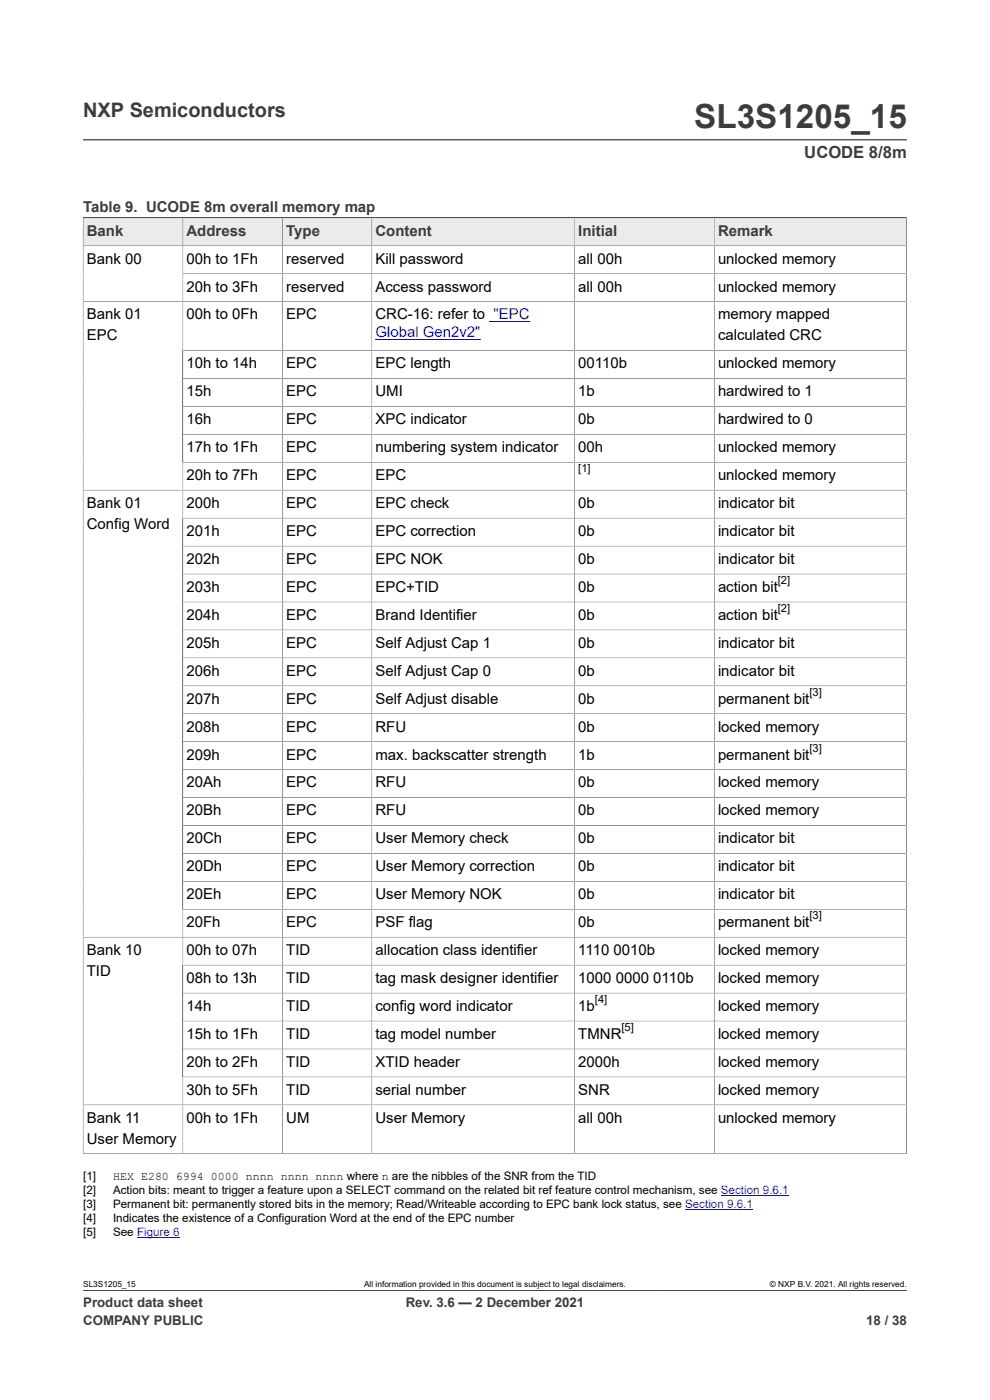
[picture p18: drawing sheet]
<svg xmlns="http://www.w3.org/2000/svg" width="210mm" height="297mm" viewBox="0 0 210 297" stroke-linecap="round" stroke-linejoin="round" font-family="sans-serif">
<defs><g id="words">
<text font-size="7.1" fill="#3c3c3c" x="147.3" y="27.2">SL3S1205_15</text>
<text font-size="4.2" fill="#3c3c3c" x="17.6" y="24.8">NXP Semiconductors</text>
<text font-size="3.5" fill="#3c3c3c" x="170.6" y="33.5">UCODE 8/8m</text>
<g font-size="3.2" fill="#3c3c3c">
<text x="17.6" y="45.1">Table 9. UCODE 8m overall memory map</text>
<text x="18.4" y="50">Bank</text>
<text x="39.6" y="50">Address</text>
<text x="60.7" y="50">Type</text>
<text x="79.6" y="50">Content</text>
<text x="122.7" y="50">Initial</text>
<text x="152.3" y="50">Remark</text>
</g>
<g font-size="3.2">
<text x="18.4" y="55.9">Bank 00</text>
<text x="39.6" y="55.9">00h to 1Fh</text>
<text x="60.7" y="55.9">reserved</text>
<text x="79.6" y="55.9">Kill password</text>
<text x="122.7" y="55.9">all 00h</text>
<text x="152.3" y="55.9">unlocked memory</text>
<text x="39.6" y="61.9">20h to 3Fh</text>
<text x="60.7" y="61.9">reserved</text>
<text x="79.6" y="61.9">Access password</text>
<text x="122.7" y="61.9">all 00h</text>
<text x="152.3" y="61.9">unlocked memory</text>
<text x="18.4" y="67.8">Bank 01</text>
<text x="39.6" y="67.8">00h to 0Fh</text>
<text x="60.7" y="67.8">EPC</text>
<text x="79.6" y="67.8">CRC-16: refer to &quot;EPC</text>
<text x="152.3" y="67.8">memory mapped</text>
<text x="18.4" y="72.2">EPC</text>
<text x="152.3" y="72.2">calculated CRC</text>
<text x="39.6" y="78.2">10h to 14h</text>
<text x="60.7" y="78.2">EPC</text>
<text x="79.6" y="78.2">EPC length</text>
<text x="122.7" y="78.2">00110b</text>
<text x="152.3" y="78.2">unlocked memory</text>
<text x="39.6" y="84.1">15h</text>
<text x="60.7" y="84.1">EPC</text>
<text x="79.6" y="84.1">UMI</text>
<text x="122.7" y="84.1">1b</text>
<text x="152.3" y="84.1">hardwired to 1</text>
<text x="39.6" y="90">16h</text>
<text x="39.6" y="95.9">17h to 1Fh</text>
<text x="60.7" y="90">EPC</text>
<text x="60.7" y="95.9">EPC</text>
<text x="79.6" y="90">XPC indicator</text>
<text x="79.6" y="95.9">numbering system indicator</text>
<text x="122.7" y="90">0b</text>
<text x="122.7" y="95.9">00h</text>
<text x="152.3" y="90">hardwired to 0</text>
<text x="152.3" y="95.9">unlocked memory</text>
<text x="39.6" y="101.9">20h to 7Fh</text>
<text x="60.7" y="101.9">EPC</text>
<text x="79.6" y="101.9">EPC</text>
<text x="152.3" y="101.9">unlocked memory</text>
<text x="18.4" y="107.8">Bank 01</text>
<text x="39.6" y="107.8">200h</text>
<text x="60.7" y="107.8">EPC</text>
<text x="79.6" y="107.8">EPC check</text>
<text x="122.7" y="107.8">0b</text>
<text x="152.3" y="107.8">indicator bit</text>
<text x="18.4" y="112.2">Config Word</text>
<text x="39.6" y="113.7">201h</text>
<text x="60.7" y="113.7">EPC</text>
<text x="79.6" y="113.7">EPC correction</text>
<text x="122.7" y="113.7">0b</text>
<text x="152.3" y="113.7">indicator bit</text>
<text x="39.6" y="119.6">202h</text>
<text x="60.7" y="119.6">EPC</text>
<text x="79.6" y="119.6">EPC NOK</text>
<text x="122.7" y="119.6">0b</text>
<text x="152.3" y="119.6">indicator bit</text>
<text x="39.6" y="125.6">203h</text>
<text x="60.7" y="125.6">EPC</text>
<text x="79.6" y="125.6">EPC+TID</text>
<text x="122.7" y="125.6">0b</text>
<text x="152.3" y="125.6">action bit</text>
<text x="39.6" y="131.5">204h</text>
<text x="60.7" y="131.5">EPC</text>
<text x="79.6" y="131.5">Brand Identifier</text>
<text x="122.7" y="131.5">0b</text>
<text x="152.3" y="131.5">action bit</text>
<text x="39.6" y="137.4">205h</text>
<text x="60.7" y="137.4">EPC</text>
<text x="79.6" y="137.4">Self Adjust Cap 1</text>
<text x="122.7" y="137.4">0b</text>
<text x="152.3" y="137.4">indicator bit</text>
<text x="39.6" y="143.3">206h</text>
<text x="60.7" y="143.3">EPC</text>
<text x="79.6" y="143.3">Self Adjust Cap 0</text>
<text x="122.7" y="143.3">0b</text>
<text x="152.3" y="143.3">indicator bit</text>
<text x="39.6" y="149.3">207h</text>
<text x="60.7" y="149.3">EPC</text>
<text x="79.6" y="149.3">Self Adjust disable</text>
<text x="122.7" y="149.3">0b</text>
<text x="152.3" y="149.3">permanent bit</text>
<text x="39.6" y="155.2">208h</text>
<text x="60.7" y="155.2">EPC</text>
<text x="79.6" y="155.2">RFU</text>
<text x="122.7" y="155.2">0b</text>
<text x="152.3" y="155.2">locked memory</text>
<text x="39.6" y="161.1">209h</text>
<text x="60.7" y="161.1">EPC</text>
<text x="79.6" y="161.1">max. backscatter strength</text>
<text x="122.7" y="161.1">1b</text>
<text x="152.3" y="161.1">permanent bit</text>
<text x="39.6" y="167.1">20Ah</text>
<text x="60.7" y="167.1">EPC</text>
<text x="79.6" y="167.1">RFU</text>
<text x="122.7" y="167.1">0b</text>
<text x="152.3" y="167.1">locked memory</text>
<text x="39.6" y="173">20Bh</text>
<text x="60.7" y="173">EPC</text>
<text x="79.6" y="173">RFU</text>
<text x="122.7" y="173">0b</text>
<text x="152.3" y="173">locked memory</text>
<text x="39.6" y="178.9">20Ch</text>
<text x="60.7" y="178.9">EPC</text>
<text x="79.6" y="178.9">User Memory check</text>
<text x="122.7" y="178.9">0b</text>
<text x="152.3" y="178.9">indicator bit</text>
<text x="39.6" y="184.8">20Dh</text>
<text x="60.7" y="184.8">EPC</text>
<text x="79.6" y="184.8">User Memory correction</text>
<text x="122.7" y="184.8">0b</text>
<text x="152.3" y="184.8">indicator bit</text>
<text x="39.6" y="190.8">20Eh</text>
<text x="60.7" y="190.8">EPC</text>
<text x="79.6" y="190.8">User Memory NOK</text>
<text x="122.7" y="190.8">0b</text>
<text x="152.3" y="190.8">indicator bit</text>
<text x="39.6" y="196.7">20Fh</text>
<text x="60.7" y="196.7">EPC</text>
<text x="79.6" y="196.7">PSF flag</text>
<text x="122.7" y="196.7">0b</text>
<text x="152.3" y="196.7">permanent bit</text>
<text x="18.4" y="202.6">Bank 10</text>
<text x="39.6" y="202.6">00h to 07h</text>
<text x="60.7" y="202.6">TID</text>
<text x="79.6" y="202.6">allocation class identifier</text>
<text x="122.7" y="202.6">1110</text>
<text x="130.1" y="202.6">0010b</text>
<text x="152.3" y="202.6">locked memory</text>
<text x="18.4" y="207.1">TID</text>
<text x="39.6" y="208.5">08h to 13h</text>
<text x="60.7" y="208.5">TID</text>
<text x="79.6" y="208.5">tag mask designer identifier</text>
<text x="122.7" y="208.5">1000</text>
<text x="130.6" y="208.5">0000</text>
<text x="138.5" y="208.5">0110b</text>
<text x="152.3" y="208.5">locked memory</text>
<text x="39.6" y="214.5">14h</text>
<text x="60.7" y="214.5">TID</text>
<text x="79.6" y="214.5">config word indicator</text>
<text x="122.7" y="214.5">1b</text>
<text x="152.3" y="214.5">locked memory</text>
<text x="39.6" y="220.4">15h to 1Fh</text>
<text x="60.7" y="220.4">TID</text>
<text x="79.6" y="220.4">tag model number</text>
<text x="122.7" y="220.4">TMNR</text>
<text x="152.3" y="220.4">locked memory</text>
<text x="39.6" y="226.3">20h to 2Fh</text>
<text x="60.7" y="226.3">TID</text>
<text x="79.6" y="226.3">XTID header</text>
<text x="122.7" y="226.3">2000h</text>
<text x="152.3" y="226.3">locked memory</text>
<text x="39.6" y="232.2">30h to 5Fh</text>
<text x="60.7" y="232.2">TID</text>
<text x="79.6" y="232.2">serial number</text>
<text x="122.7" y="232.2">SNR</text>
<text x="152.3" y="232.2">locked memory</text>
<text x="18.4" y="238.2">Bank 11</text>
<text x="39.6" y="238.2">00h to 1Fh</text>
<text x="60.7" y="238.2">UM</text>
<text x="79.6" y="238.2">User Memory</text>
<text x="122.7" y="238.2">all 00h</text>
<text x="152.3" y="238.2">unlocked memory</text>
<text x="18.4" y="242.6">User Memory</text>
</g>
<text font-size="3.2" fill="#00f" x="79.6" y="71.6">Global Gen2v2&quot;</text>
<g font-size="2.8" fill="#3c3c3c">
<text x="17.6" y="277.3">Product data sheet</text>
<text x="17.6" y="281">COMPANY PUBLIC</text>
<text x="86.1" y="277.3">Rev. 3.6 — 2 December 2021</text>
<text x="183.7" y="281">18 / 38</text>
</g>
<g font-size="2.5">
<text x="17.6" y="250.4">[1]</text>
<text x="24" y="250.4">HEX E280 6994 0000 nnnn nnnn nnnn where n are the nibbles of the SNR from the TID</text>
<text x="17.6" y="253.4">[2]</text>
<text x="17.6" y="256.3">[3]</text>
<text x="24" y="253.4">Action bits: meant to trigger a feature upon a SELECT command on the related bit ref feature control mechanism, see Section 9.6.1</text>
<text x="24" y="256.3">Permanent bit: permanently stored bits in the memory; Read/Writeable according to EPC bank lock status, see Section 9.6.1</text>
<text x="17.6" y="259.3">[4]</text>
<text x="17.6" y="262.3">[5]</text>
<text x="24" y="259.3">Indicates the existence of a Configuration Word at the end of the EPC number</text>
<text x="24" y="262.3">See Figure 6</text>
</g>
<g font-size="2.4">
<text x="122.7" y="100.2">[1]</text>
<text x="165" y="123.9">[2]</text>
<text x="165" y="129.8">[2]</text>
<text x="171.7" y="147.6">[3]</text>
<text x="171.7" y="159.5">[3]</text>
<text x="171.7" y="195">[3]</text>
<text x="126.2" y="212.8">[4]</text>
<text x="131.8" y="218.7">[5]</text>
</g>
<g font-size="1.8">
<text x="17.6" y="273.1">SL3S1205_15</text>
<text x="77.2" y="273.1">All information provided in this document is subject to legal disclaimers.</text>
<text x="163.3" y="273.1">© NXP B.V. 2021. All rights reserved.</text>
</g>
</g></defs>
<path d="M17.6 29.7h174.8M17.6 46.2h174.7" fill="none" stroke="#3c3c3c" stroke-width=".21"/>
<path d="M17.7 46.3h21v5.8h-21z" fill="#ebebeb"/>
<path d="M17.6 46.2h21.2v5.9h-21.2z" fill="none" stroke="#3c3c3c" stroke-width=".21"/>
<path d="M38.9 46.3h21v5.8h-21z" fill="#ebebeb"/>
<path d="M38.8 46.2h21.1v5.9h-21.1z" fill="none" stroke="#3c3c3c" stroke-width=".21"/>
<path d="M60 46.3h18.8v5.8h-18.8z" fill="#ebebeb"/>
<path d="M59.9 46.2h19v5.9h-19z" fill="none" stroke="#3c3c3c" stroke-width=".21"/>
<path d="M78.9 46.3h42.9v5.8h-42.9z" fill="#ebebeb"/>
<path d="M78.9 46.2h43v5.9h-43z" fill="none" stroke="#3c3c3c" stroke-width=".21"/>
<path d="M122 46.3h29.5v5.8h-29.5z" fill="#ebebeb"/>
<path d="M121.9 46.2h29.6v5.9h-29.6z" fill="none" stroke="#3c3c3c" stroke-width=".21"/>
<path d="M151.6 46.3h40.6v5.8h-40.6z" fill="#ebebeb"/>
<g fill="none" stroke="#3c3c3c" stroke-width=".21">
<path d="M17.6 46.2h174.7v198.6M38.8 58.1h153.5M38.8 52.1v192.7M59.9 52.1v192.7M78.9 52.1v192.7M121.9 52.1v192.7M151.5 46.2v198.6M192.3 52.1h-174.7v192.7M17.6 64h174.7M38.8 74.4h153.5M38.8 80.3h153.5M38.8 86.2h153.5"/>
<path d="M38.8 92.1h153.5M38.8 98.1h153.5M38.8 109.9h153.5M38.8 115.9h153.5M192.3 104h-174.7M38.8 121.8h153.5M38.8 127.7h153.5M38.8 133.6h153.5M38.8 139.6h153.5M38.8 145.5h153.5M38.8 151.4h153.5M38.8 157.3h153.5"/>
<path d="M38.8 163.3h153.5M38.8 169.2h153.5M38.8 175.1h153.5M17.6 198.8h174.7M38.8 181h153.5M38.8 187h153.5M38.8 192.9h153.5M38.8 204.8h153.5M38.8 210.7h153.5M38.8 216.6h153.5M17.6 234.4h174.7M38.8 222.5h153.5"/>
<path d="M38.8 228.5h153.5M17.6 244.8h174.7M17.6 273.8h174.8"/>
</g>
<path d="M79.6 71.9h22.3M103.8 68.1h8.5M145.3 256.6h14.4M152.9 253.6h14.4M29.1 262.5h9" fill="none" stroke="#00f" stroke-width=".21"/>
<use href="#words"/>
</svg>
